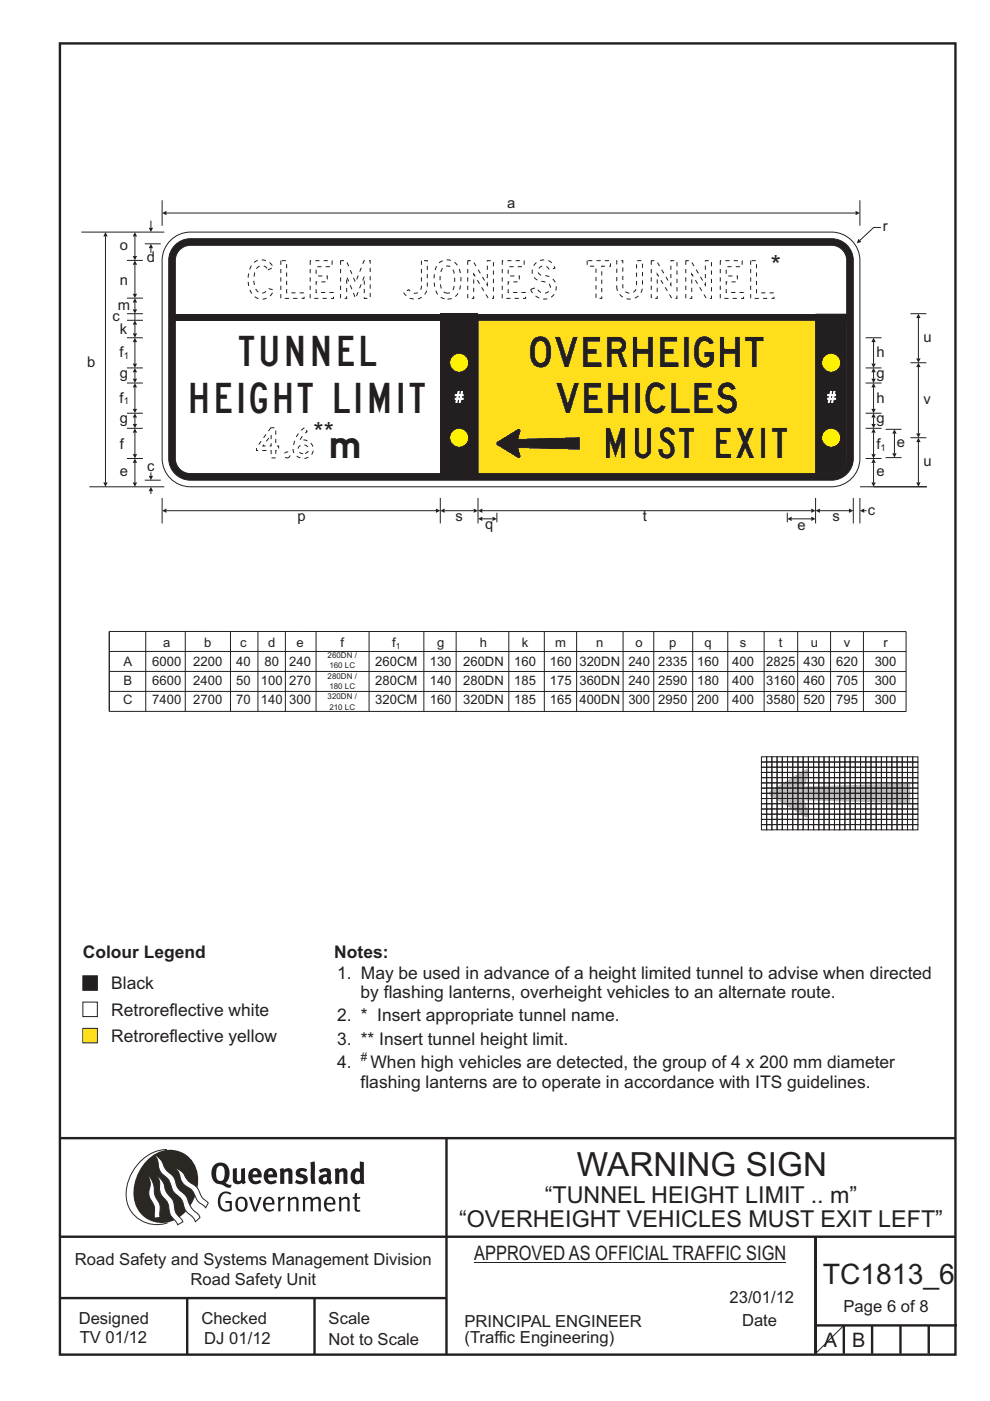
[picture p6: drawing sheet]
<svg xmlns="http://www.w3.org/2000/svg" width="210mm" height="297mm" viewBox="0 0 210 297" stroke-linecap="round" stroke-linejoin="round" font-family="sans-serif">
<defs><g id="words">
<text font-size="8" fill="#fff" x="52.6" y="63.3">CLEM JONES TUNNEL</text>
<text font-size="7.1" fill="#231f20" x="122.4" y="249.4">WARNING SIGN</text>
<g font-size="6.4" fill="#231f20">
<text x="50.7" y="77.7">TUNNEL</text>
<text x="112.5" y="77.8">OVERHEIGHT</text>
<text x="40.4" y="87.5">HEIGHT LIMIT</text>
<text x="118" y="87.5">VEHICLES</text>
<text x="128.5" y="97.2">MUST EXIT</text>
</g>
<text font-size="6.4" fill="#fff" x="54.4" y="97.1">4.6</text>
<text font-size="6" fill="#231f20" x="174.5" y="272.3">TC1813_6</text>
<g font-size="5.5" fill="#231f20">
<text x="163.5" y="58">*</text>
<text x="66.5" y="93.4">**</text>
</g>
<g font-size="4.9" fill="#231f20">
<text x="115.5" y="255.1">“TUNNEL HEIGHT LIMIT .. m”</text>
<text x="97.4" y="260.2">“OVERHEIGHT VEHICLES MUST EXIT LEFT”</text>
</g>
<g font-size="4.2" fill="#231f20">
<text x="70.2" y="97.1">m</text>
<text x="100.6" y="267.2">APPROVED AS OFFICIAL TRAFFIC SIGN</text>
<text x="174.7" y="285.6">A</text>
<text x="180.7" y="285.6">B</text>
</g>
<g font-size="3.7" fill="#231f20">
<text x="17.6" y="203">Colour Legend</text>
<text x="70.9" y="203">Notes:</text>
<text x="23.6" y="209.8">Black</text>
<text x="71.5" y="207.5">1. May be used in advance of a height limited tunnel to advise when directed</text>
<text x="23.6" y="215.4">Retroreflective white</text>
<text x="76.5" y="211.6">by flashing lanterns, overheight vehicles to an alternate route.</text>
<text x="23.6" y="220.9">Retroreflective yellow</text>
<text x="71.5" y="216.6">2. * Insert appropriate tunnel name.</text>
<text x="71.5" y="221.5">3. ** Insert tunnel height limit.</text>
<text x="71.5" y="226.5">4.</text>
<text x="78.6" y="226.5">When high vehicles are detected, the group of 4 x 200 mm diameter</text>
<text x="76.5" y="230.6">flashing lanterns are to operate in accordance with ITS guidelines.</text>
</g>
<g font-size="3.5" fill="#231f20">
<text x="15.9" y="268.2">Road Safety and Systems Management Division</text>
<text x="40.4" y="272.5">Road Safety Unit</text>
<text x="16.7" y="280.7">Designed</text>
<text x="42.7" y="280.7">Checked</text>
<text x="69.7" y="280.7">Scale</text>
<text x="98.5" y="281.4">PRINCIPAL ENGINEER</text>
<text x="154.7" y="276.2">23/01/12</text>
<text x="157.4" y="281.2">Date</text>
<text x="178.9" y="278.3">Page 6 of 8</text>
<text x="16.9" y="284.8">TV 01/12</text>
<text x="43.3" y="284.9">DJ 01/12</text>
<text x="69.7" y="285.2">Not to Scale</text>
<text x="98.5" y="284.8">(Traffic Engineering)</text>
</g>
<g font-size="3.1" fill="#231f20">
<text x="107.6" y="44.1">a</text>
<text x="25.4" y="53">o</text>
<text x="187.3" y="48.9">r</text>
<text x="31.2" y="55.6">d</text>
<text x="25" y="65.7">m</text>
<text x="25.4" y="60.3">n</text>
<text x="23.8" y="68">c</text>
<text x="25.4" y="70.9">k</text>
<text x="18.5" y="77.7">b</text>
<text x="25.4" y="75.8">f</text>
<text x="185.9" y="75.7">h</text>
<text x="195.9" y="72.5">u</text>
<text x="25.4" y="80.1">g</text>
<text x="185.9" y="80.1">g</text>
<text x="25.4" y="85.4">f</text>
<text x="25.4" y="89.7">g</text>
<text x="185.9" y="89.7">g</text>
<text x="185.9" y="85.5">h</text>
<text x="195.9" y="85.7">v</text>
<text x="25.4" y="95.2">f</text>
<text x="185.9" y="95.2">f</text>
<text x="190.2" y="94.8">e</text>
<text x="25.4" y="100.9">e</text>
<text x="31.2" y="99.9">c</text>
<text x="185.9" y="100.9">e</text>
<text x="195.9" y="98.8">u</text>
<text x="63.1" y="110.5">p</text>
<text x="96.6" y="110.5">s</text>
<text x="102.9" y="112.2">q</text>
<text x="136.4" y="110.5">t</text>
<text x="169.2" y="112.5">e</text>
<text x="176.6" y="110.5">s</text>
<text x="184" y="109.2">c</text>
</g>
<g font-size="3.1" fill="#fff">
<text x="96.5" y="85.3">#</text>
<text x="175.5" y="85.3">#</text>
</g>
<g font-size="2.8" fill="#231f20">
<text x="34.6" y="137.2">a</text>
<text x="43.3" y="137.2">b</text>
<text x="51" y="137.2">c</text>
<text x="56.9" y="137.2">d</text>
<text x="62.9" y="137.1">e</text>
<text x="72.2" y="137.2">f</text>
<text x="83.2" y="137.2">f</text>
<text x="92.7" y="137.2">g</text>
<text x="101.8" y="137.2">h</text>
<text x="110.7" y="137.2">k</text>
<text x="117.8" y="137.1">m</text>
<text x="126.4" y="137.2">n</text>
<text x="134.8" y="137.3">o</text>
<text x="141.9" y="137.3">p</text>
<text x="149.4" y="137.3">q</text>
<text x="156.9" y="137.3">s</text>
<text x="165.2" y="137.3">t</text>
<text x="172" y="137.3">u</text>
<text x="179" y="137.3">v</text>
<text x="187.4" y="137.2">r</text>
<text x="26.2" y="141.2">A</text>
<text x="32.3" y="141.2">6000</text>
<text x="41" y="141.2">2200</text>
<text x="50.1" y="141.2">40</text>
<text x="56.1" y="141.2">80</text>
<text x="61.4" y="141.2">240</text>
<text x="79.6" y="141.2">260CM</text>
<text x="91.1" y="141.2">130</text>
<text x="98.2" y="141.2">260DN</text>
<text x="109.1" y="141.2">160</text>
<text x="116.6" y="141.2">160</text>
<text x="122.9" y="141.2">320DN</text>
<text x="133.3" y="141.3">240</text>
<text x="139.6" y="141.3">2335</text>
<text x="147.9" y="141.3">160</text>
<text x="155.3" y="141.3">400</text>
<text x="162.5" y="141.3">2825</text>
<text x="170.4" y="141.3">430</text>
<text x="177.4" y="141.3">620</text>
<text x="185.5" y="141.2">300</text>
<text x="26.1" y="149.3">C</text>
<text x="26.2" y="145.3">B</text>
<text x="32.3" y="145.3">6600</text>
<text x="32.3" y="149.3">7400</text>
<text x="41" y="145.3">2400</text>
<text x="41" y="149.3">2700</text>
<text x="50.1" y="145.3">50</text>
<text x="50.1" y="149.3">70</text>
<text x="55.3" y="145.2">100</text>
<text x="55.3" y="149.3">140</text>
<text x="61.4" y="145.2">270</text>
<text x="61.4" y="149.2">300</text>
<text x="79.6" y="145.2">280CM</text>
<text x="79.6" y="149.3">320CM</text>
<text x="91.1" y="145.3">140</text>
<text x="91.1" y="149.3">160</text>
<text x="98.2" y="145.3">280DN</text>
<text x="98.2" y="149.3">320DN</text>
<text x="109.1" y="145.3">185</text>
<text x="109.1" y="149.3">185</text>
<text x="116.6" y="145.2">175</text>
<text x="116.6" y="149.2">165</text>
<text x="122.9" y="145.3">360DN</text>
<text x="122.9" y="149.3">400DN</text>
<text x="133.3" y="145.3">240</text>
<text x="133.3" y="149.3">300</text>
<text x="139.6" y="145.3">2590</text>
<text x="139.6" y="149.3">2950</text>
<text x="147.9" y="145.3">180</text>
<text x="147.9" y="149.3">200</text>
<text x="155.3" y="145.3">400</text>
<text x="155.3" y="149.3">400</text>
<text x="162.5" y="145.3">3160</text>
<text x="162.5" y="149.3">3580</text>
<text x="170.4" y="145.3">460</text>
<text x="170.4" y="149.3">520</text>
<text x="177.4" y="145.3">705</text>
<text x="177.4" y="149.3">795</text>
<text x="185.5" y="145.3">300</text>
<text x="185.5" y="149.3">300</text>
</g>
<text font-size="2.5" fill="#231f20" x="76.5" y="225">#</text>
<g font-size="2" fill="#231f20">
<text x="26.2" y="76.2">1</text>
<text x="26.2" y="85.8">1</text>
<text x="186.8" y="95.6">1</text>
</g>
<text font-size="1.8" fill="#231f20" x="83.9" y="137.5">1</text>
<g font-size="1.7" fill="#231f20">
<text x="69.5" y="139.5">260DN /</text>
<text x="69.5" y="143.9">280DN /</text>
<text x="69.9" y="141.7">160 LC</text>
<text x="69.5" y="148.2">320DN /</text>
<text x="69.9" y="146.1">180 LC</text>
<text x="69.9" y="150.4">210 LC</text>
</g>
</g></defs>
<g fill="none" stroke="#231f20" stroke-width=".51">
<path d="M12.7 9.2h190v278h-190zM12.7 241.3h189.9M94.7 241.4v45.8M12.7 262.2h190.1M12.7 275.2h82M39.7 275.2v12M66.7 275.2v12M173 262.2v24.8M173 281h30M179 281v6M185 281v6M191 281v6"/>
<path d="M197 281v6"/>
</g>
<path d="M35.4 243.7a9.3 9.3 0 0 0-8.6 8.6 6.5 6.5 0 0 0 8.8 7" fill="none" stroke="#2b2824" stroke-width=".21"/>
<path d="M31.4 245.8a6.1 6.1 0 0 1 6.8-1.6 6.1 6.1 0 0 1 3.8 5.7 9.5 9.5 0 0 1-5.9 9.2 6 6 0 0 1-7.8-6.3 10.3 10.3 0 0 1 3.1-7z" fill-rule="evenodd" fill="#2b2824"/>
<g fill="#fff" stroke="#2b2824" stroke-width=".21">
<path d="M31.6 249.4a1.47 1.47 0 0 1 .7 1.1l.4 1.5a4.1 4.1 0 0 0 1.1 3l.2 1.1v2l-1.2 .2-.1-1a3.9 3.9 0 0 0-.9-3.3 5 5 0 0 1 .1-2.9z" fill-rule="evenodd"/>
<path d="M37.2 247.7l.6 .2a4.2 4.2 0 0 1 1.9 2.3l1.1 .8a3.2 3.2 0 0 1 1.7 2.3l.6 .8 1.1 1-.6 1-.4-.5a3.8 3.8 0 0 1-2-2.6 4.6 4.6 0 0 0-2-1.7 5.1 5.1 0 0 1-1.3-2.8z" fill-rule="evenodd"/>
<path d="M32.8 244.9a3.4 3.4 0 0 1 2 2.5l.8 1a4.3 4.3 0 0 1 2 3.2l.6 .9a5 5 0 0 1 2.1 3.1l.7 .9a2.97 2.97 0 0 1 1.4 1.6l-1 .9a3.2 3.2 0 0 0-1.5-1.8l-.7-.9a4.6 4.6 0 0 0-2.2-3.3 4 4 0 0 1-1-2.4 4 4 0 0 0-1.6-1.7 3.6 3.6 0 0 1-.9-2.7z" fill-rule="evenodd"/>
<path d="M33.4 249.4l.8 .7 .6 1a4.4 4.4 0 0 0 1.7 3.1l.4 .9a3.9 3.9 0 0 0 1.6 3.4l.3 .6-1.1 .6a3.5 3.5 0 0 0-1.4-1.8l-.2-.5a5.9 5.9 0 0 0-1-3.1 3.6 3.6 0 0 1-1.2-3.5z" fill-rule="evenodd"/>
</g>
<g fill="#231f20">
<path d="M46.8 253.1a1.74 1.74 0 0 1 2.3-.1l-.2 .3a1.25 1.25 0 0 0-1.5-.2 1.25 1.25 0 0 0-.7 1.2 1.74 1.74 0 0 0 1.3 2.2l.7-.2v-1.2h-.8l-.1-.5h1.4v2a1.92 1.92 0 0 1-2.2 0 1.92 1.92 0 0 1-.8-2.1l.3-1z" fill-rule="evenodd"/>
<path d="M50.6 254.4a.88 .88 0 0 1 1.1-.1 .88 .88 0 0 1 .3 1.1 .88 .88 0 0 1-.8 1.1l-.5-.2a2.24 2.24 0 0 1-.1-1.9zM50.3 254.1a1.93 1.93 0 0 0 .4 2.7 1.47 1.47 0 0 0 1.5-.4 1.47 1.47 0 0 0 .3-1.6 1.27 1.27 0 0 0-.9-1 1.27 1.27 0 0 0-1.3 .3z" fill-rule="evenodd"/>
<path d="M52.8 253.8l.5-.1 .9 2.6 .8-2.5h.5l-1.1 3.1h-.5z" fill-rule="evenodd"/>
<path d="M56.7 254.2a.72 .72 0 0 1 .8 .1 .72 .72 0 0 1 .2 .7h-1.4zM56.4 253.9a1.74 1.74 0 0 0 .5 3l1.1-.3 .1-.1-.1-.3a.96 .96 0 0 1-1.2 .2 .96 .96 0 0 1-.5-1h1.9a1.25 1.25 0 0 0-.4-1.4 1.25 1.25 0 0 0-1.4-.1z" fill-rule="evenodd"/>
<path d="M58.9 253.9l.5-.2 .1 .5 .4-.4 .6-.1-.2 .6a.67 .67 0 0 0-.8 .6v1.9h-.5z" fill-rule="evenodd"/>
<path d="M61 253.9l.4-.2 .2 .4a.93 .93 0 0 1 1-.4 .93 .93 0 0 1 .7 .8v2.3h-.5v-2.4a.83 .83 0 0 0-1.2 .2v2.2h-.5z" fill-rule="evenodd"/>
<path d="M64.2 253.8l.4-.1 .2 .4a.87 .87 0 0 1 .8-.4 .87 .87 0 0 1 .7 .5h.1a.89 .89 0 0 1 .9-.5 .89 .89 0 0 1 .7 .8v2.3h-.4l-.1-2.5a.87 .87 0 0 0-1.1 .3v2.2h-.5l-.1-2.5a.8 .8 0 0 0-1.1 .3v2.2h-.4z" fill-rule="evenodd"/>
<path d="M69.6 254.2a.72 .72 0 0 1 .8 .1 .72 .72 0 0 1 .2 .7h-1.3zM69.3 253.9a1.74 1.74 0 0 0 .6 3l1.1-.3 .1-.1-.2-.3a.96 .96 0 0 1-1.1 .2 .96 .96 0 0 1-.5-1h1.8a1.25 1.25 0 0 0-.4-1.4 1.25 1.25 0 0 0-1.4-.1z" fill-rule="evenodd"/>
<path d="M71.8 253.9l.5-.2 .2 .4a.93 .93 0 0 1 .9-.4 .93 .93 0 0 1 .8 .8v2.3h-.5l-.1-2.4a.83 .83 0 0 0-1.2 .2v2.2h-.5z" fill-rule="evenodd"/>
<path d="M75.3 253l.5-.1-.1 .9h.8l-.2 .4h-.6v2.2l.2 .1h.5v.3a.76 .76 0 0 1-1.2-.6v-2h-.4v-.4h.4z" fill-rule="evenodd"/>
<path d="M46.2 247.4l.4-.2a.95 .95 0 0 1 1.1 1.3v.3a1.13 1.13 0 0 1-1 1.6 1.39 1.39 0 0 1-.9-1.8l.2-.9zM45.6 246.8a2.61 2.61 0 0 0 .5 4.2l1.1 .2a1.66 1.66 0 0 0 1.7 .6l.3-.6h-.7l-.7-.4a2.7 2.7 0 0 0-.1-4.1 1.97 1.97 0 0 0-2.1 .1z" fill-rule="evenodd"/>
<path d="M49.4 247.8l.8-.2 .1 2.6 .3 .2 .5-.3v-2.3l.9-.2v2.6l.2 .5-.6 .4-.3-.3a1.12 1.12 0 0 1-1.3 .2 1.12 1.12 0 0 1-.6-1.1z" fill-rule="evenodd"/>
<path d="M53.8 248.4l.6-.1 .2 .7h-1zM53 248.2a1.74 1.74 0 0 0 .1 2.4 1.74 1.74 0 0 0 2.3 0l-.3-.5a.85 .85 0 0 1-.9 .3 .85 .85 0 0 1-.6-.8h1.9a1.47 1.47 0 0 0-.7-1.8 1.47 1.47 0 0 0-1.8 .4z" fill-rule="evenodd"/>
<path d="M57.1 248.4l.5-.1 .3 .7h-1zM56.2 248.2a1.74 1.74 0 0 0 .1 2.4 1.74 1.74 0 0 0 2.4 0l-.3-.5a.85 .85 0 0 1-1 .3 .85 .85 0 0 1-.5-.8h1.9a1.47 1.47 0 0 0-.7-1.8 1.47 1.47 0 0 0-1.9 .4z" fill-rule="evenodd"/>
<path d="M59.3 247.9l.8-.3 .2 .4a.99 .99 0 0 1 1.1-.3 .99 .99 0 0 1 .6 .9v2.4h-.8l-.1-2.5a.56 .56 0 0 0-.8 .2v2.3h-.9z" fill-rule="evenodd"/>
<path d="M62.9 248.1a1.97 1.97 0 0 1 2.3-.2l-.4 .6a.7 .7 0 0 0-1.1 .2l.4 .2a1.06 1.06 0 0 1 1.2 1 1.06 1.06 0 0 1-.9 1.1 2.32 2.32 0 0 1-1.8-.3l.3-.6 .1 .1a.86 .86 0 0 0 1.4-.1 .85 .85 0 0 0-.9-.5 .94 .94 0 0 1-.6-1.5z" fill-rule="evenodd"/>
<path d="M68.6 249.8l.7-.2v.7l-.6 .2-.2-.5zM67.6 248.1l.5 .6a1.1 1.1 0 0 1 1.2-.2v.5a1.27 1.27 0 0 0-1.3 .2 1.27 1.27 0 0 0-.3 1.4 1.24 1.24 0 0 0 1.9 .2l.4 .4 .4-.6a1.3 1.3 0 0 1-.2-1.4 1.22 1.22 0 0 0-.4-1.4 2.31 2.31 0 0 0-2.2 .3z" fill-rule="evenodd"/>
<path d="M71 247.9l.7-.3 .2 .4a.99 .99 0 0 1 1.1-.3 .99 .99 0 0 1 .7 .9v2.4h-.9v-2.5a.56 .56 0 0 0-.8 .2v2.3h-.9z" fill-rule="evenodd"/>
<path d="M75.6 248.4h.3l.4 .2v1.6l-.6 .2a1.49 1.49 0 0 1-.1-2zM76.3 246.2v1.7a1.43 1.43 0 0 0-1.5 .2 1.43 1.43 0 0 0-.4 1.4 1.33 1.33 0 0 0 .6 1.4 1.33 1.33 0 0 0 1.5-.1v.2h.8l-.1-4.6z" fill-rule="evenodd"/>
<path d="M65.9 246.4l.8-.2 .2 4.8h-.8l-.2-1.1z" fill-rule="evenodd"/>
</g>
<path d="M100.6 267.7h66.2" fill="none" stroke="#231f20" stroke-width=".21"/>
<path d="M17.6 212.5h3v3h-3z" fill-rule="evenodd" fill="#fff" stroke="#231f20" stroke-width=".21"/>
<path d="M17.6 206.9h3v3.1h-3z" fill-rule="evenodd" fill="#231f20" stroke="#231f20" stroke-width=".21"/>
<path d="M17.6 218h3v3.1h-3z" fill-rule="evenodd" fill="#ffdf1b" stroke="#231f20" stroke-width=".21"/>
<g fill="none" stroke="#231f20" stroke-width=".21">
<path d="M23.2 138.1h169M30.9 133.9v17M39.3 133.9v17M48.9 133.9v17M54.7 133.9v17M60.5 133.9v17M67 133.9v17M78.3 133.9v17M89.9 133.9v17M96.8 133.9v17M107.9 133.9v17M115.5 133.9v17"/>
<path d="M122.3 133.9v17M132.2 133.9v17M138.7 133.9v17M146.9 133.9v17M154.4 133.9v17M162.1 133.9v17M169.2 133.9v17M176.2 133.9v17M183.1 133.9v17M23.2 150.8l169 .1v-17h-169v16.9M23.2 146.6h169M23.2 142.4h169"/>
<path d="M179 281l-6 6"/>
</g>
<path d="M163.2 167.8l7.5-4.6a.49 .49 0 0 1 .7 0 .49 .49 0 0 1 .1 .5l-.8 3 22.4-.6v4.2l-22.4-.6 .8 3.1a.49 .49 0 0 1-.2 .5 .49 .49 0 0 1-.6-.1l-7.3-4.5-.3-.5z" fill-rule="evenodd" fill="#bbbdc0"/>
<g fill="none" stroke="#231f20" stroke-width=".21">
<path d="M161.5 160.5h1.1v1.1h-1.1zM161.5 161.6h1.1v1.1h-1.1zM161.5 162.7h1.1v1.1h-1.1zM161.5 163.8h1.1v1.1h-1.1zM161.5 164.9h1.1v1.1h-1.1zM161.5 166h1.1v1.1h-1.1zM161.5 167.1h1.1v1.1h-1.1zM161.5 168.2h1.1v1.1h-1.1zM161.5 169.3h1.1v1.1h-1.1zM161.5 170.4h1.1v1.1h-1.1zM161.5 171.5h1.1v1.1h-1.1zM161.5 172.6h1.1v1.1h-1.1z"/>
<path d="M161.5 173.7h1.1v1.1h-1.1zM161.5 174.8h1.1v1.1h-1.1zM162.6 169.3h1.1v1.1h-1.1zM162.6 170.4h1.1v1.1h-1.1zM162.6 171.5h1.1v1.1h-1.1zM162.6 172.6h1.1v1.1h-1.1zM162.6 173.7h1.1v1.1h-1.1zM162.6 174.8h1.1v1.1h-1.1zM162.6 160.4h1.1v1.1h-1.1zM162.6 161.5h1.1v1.2h-1.1zM162.6 162.7h1.1v1.1h-1.1zM162.6 163.8h1.1v1.1h-1.1z"/>
<path d="M162.6 164.9h1.1v1.1h-1.1zM162.6 166h1.1v1.1h-1.1zM162.6 167.1h1.1v1.1h-1.1zM162.6 168.2h1.1v1.1h-1.1zM163.7 160.4h1.1v1.2h-1.1zM163.7 161.6h1.1v1.1h-1.1zM163.7 162.7h1.1v1.1h-1.1zM163.7 163.8h1.1v1.1h-1.1zM163.7 164.9h1.1v1.1h-1.1zM163.7 166h1.1v1.1h-1.1zM163.7 167.1h1.1v1.1h-1.1zM163.7 168.2h1.1v1.1h-1.1z"/>
<path d="M163.7 169.3h1.1v1.1h-1.1zM163.7 170.4h1.1v1.1h-1.1zM163.7 171.5h1.1v1.1h-1.1zM163.7 172.6h1.1v1.1h-1.1zM163.7 173.7h1.1v1.1h-1.1zM163.7 174.8h1.1v1.1h-1.1zM164.8 160.4h1.1v1.2h-1.1zM164.8 161.6h1.1v1.1h-1.1zM164.8 162.7h1.1v1.1h-1.1zM164.8 163.8h1.1v1.1h-1.1zM164.8 164.9h1.1v1.1h-1.1zM164.8 166h1.1v1.1h-1.1z"/>
<path d="M164.8 167.1h1.1v1.1h-1.1zM164.8 168.2h1.1v1.1h-1.1zM164.8 169.3h1.1v1.1h-1.1zM164.8 170.4h1.1v1.1h-1.1zM164.8 171.5h1.1v1.1h-1.1zM164.8 172.6h1.1v1.1h-1.1zM164.8 173.7h1.1v1.1h-1.1zM164.8 174.8h1.1v1.1h-1.1zM165.9 160.4h1.1v1.2h-1.1zM165.9 161.6h1.1v1.1h-1.1zM165.9 162.7h1.1v1.1h-1.1zM165.9 163.8h1.1v1.1h-1.1z"/>
<path d="M165.9 164.9h1.1v1.1h-1.1zM165.9 166h1.1v1.1h-1.1zM165.9 167.1h1.1v1.1h-1.1zM165.9 168.2h1.1v1.1h-1.1zM165.9 169.3h1.1v1.1h-1.1zM165.9 170.4h1.1v1.1h-1.1zM165.9 171.5h1.1v1.1h-1.1zM165.9 172.6h1.1v1.1h-1.1zM165.9 173.7h1.1v1.1h-1.1zM165.9 174.8h1.1v1.1h-1.1zM167 160.4h1.1v1.2h-1.1zM167 161.6h1.1v1.1h-1.1z"/>
<path d="M167 162.7h1.1v1.1h-1.1zM167 163.8h1.1v1.1h-1.1zM167 164.9h1.1v1.1h-1.1zM167 166h1.1v1.1h-1.1zM167 167.1h1.1v1.1h-1.1zM167 168.2h1.1v1.1h-1.1zM167 169.3h1.1v1.1h-1.1zM167 170.4h1.1v1.1h-1.1zM167 171.5h1.1v1.1h-1.1zM167 172.6h1.1v1.1h-1.1zM167 173.7h1.1v1.1h-1.1zM167 174.8h1.1v1.1h-1.1z"/>
<path d="M168.1 160.4h1.1v1.2h-1.1zM168.1 161.6h1.1v1.1h-1.1zM168.1 162.7h1.1v1.1h-1.1zM168.1 163.8h1.1v1.1h-1.1zM168.1 164.9h1.1v1.1h-1.1zM168.1 166h1.1v1.1h-1.1zM168.1 167.1h1.1v1.1h-1.1zM168.1 168.2h1.1v1.1h-1.1zM168.1 169.3h1.1v1.1h-1.1zM168.1 170.4h1.1v1.1h-1.1zM168.1 171.5h1.1v1.1h-1.1zM168.1 172.6h1.1v1.1h-1.1z"/>
<path d="M168.1 173.7h1.1v1.1h-1.1zM168.1 174.8h1.1v1.1h-1.1zM169.2 160.5h1.2v1.1h-1.2zM169.2 161.6h1.2v1.1h-1.2zM169.2 162.7h1.2v1.1h-1.2zM169.2 163.8h1.2v1.1h-1.2zM169.2 164.9h1.2v1.1h-1.2zM169.2 166h1.2v1.1h-1.2zM169.2 167.1h1.2v1.1h-1.2zM169.2 168.2h1.2v1.1h-1.2zM169.2 169.3h1.2v1.1h-1.2zM169.2 170.4h1.2v1.1h-1.2z"/>
<path d="M169.2 171.5h1.2v1.1h-1.2zM169.2 172.6h1.2v1.1h-1.2zM169.2 173.7h1.2v1.1h-1.2zM169.2 174.8h1.2v1.1h-1.2zM170.4 160.5h1.1v1.1h-1.1zM170.4 161.6h1.1v1.1h-1.1zM170.4 162.7h1.1v1.1h-1.1zM170.4 163.8h1.1v1.1h-1.1zM170.4 164.9h1.1v1.1h-1.1zM170.4 166h1.1v1.1h-1.1zM170.4 167.1h1.1v1.1h-1.1zM170.4 168.2h1.1v1.1h-1.1z"/>
<path d="M170.4 169.3h1.1v1.1h-1.1zM170.4 170.4h1.1v1.1h-1.1zM170.4 171.5h1.1v1.1h-1.1zM170.4 172.6h1.1v1.1h-1.1zM170.4 173.7h1.1v1.1h-1.1zM170.4 174.8h1.1v1.1h-1.1zM171.5 160.5h1.1v1.1h-1.1zM171.5 161.6h1.1v1.1h-1.1zM171.5 162.7h1.1v1.1h-1.1zM171.5 163.8h1.1v1.1h-1.1zM171.5 164.9h1.1v1.1h-1.1zM171.5 166h1.1v1.1h-1.1z"/>
<path d="M171.5 167.1h1.1v1.1h-1.1zM171.5 168.2h1.1v1.1h-1.1zM171.5 169.3h1.1v1.1h-1.1zM171.5 170.4h1.1v1.1h-1.1zM171.5 171.5h1.1v1.1h-1.1zM171.5 172.6h1.1v1.1h-1.1zM171.5 173.7h1.1v1.1h-1.1zM171.5 174.8h1.1v1.1h-1.1zM172.6 160.5h1.1v1.1h-1.1zM172.6 161.6h1.1v1.1h-1.1zM172.6 162.7h1.1v1.1h-1.1zM172.6 163.8h1.1v1.1h-1.1z"/>
<path d="M172.6 164.9h1.1v1.1h-1.1zM172.6 166h1.1v1.1h-1.1zM172.6 167.1h1.1v1.1h-1.1zM172.6 168.2h1.1v1.1h-1.1zM172.6 169.3h1.1v1.1h-1.1zM172.6 170.4h1.1v1.1h-1.1zM172.6 171.5h1.1v1.1h-1.1zM172.6 172.6h1.1v1.1h-1.1zM172.6 173.7h1.1v1.1h-1.1zM172.6 174.8h1.1v1.1h-1.1zM173.7 160.5h1.1v1.1h-1.1zM173.7 161.6h1.1v1.1h-1.1z"/>
<path d="M173.7 162.7h1.1v1.1h-1.1zM173.7 163.8h1.1v1.1h-1.1zM173.7 164.9h1.1v1.1h-1.1zM173.7 166h1.1v1.1h-1.1zM173.7 167.1h1.1v1.1h-1.1zM173.7 168.2h1.1v1.1h-1.1zM173.7 169.3h1.1v1.1h-1.1zM173.7 170.4h1.1v1.1h-1.1zM173.7 171.5h1.1v1.1h-1.1zM173.7 172.6h1.1v1.1h-1.1zM173.7 173.7h1.1v1.1h-1.1zM173.7 174.8h1.1v1.1h-1.1z"/>
<path d="M174.8 160.5h1.1v1.1h-1.1zM174.8 161.6h1.1v1.1h-1.1zM174.8 162.7h1.1v1.1h-1.1zM174.8 163.8h1.1v1.1h-1.1zM174.8 164.9h1.1v1.1h-1.1zM174.8 166h1.1v1.1h-1.1zM174.8 167.1h1.1v1.1h-1.1zM174.8 168.2h1.1v1.1h-1.1zM174.8 169.3h1.1v1.1h-1.1zM174.8 170.4h1.1v1.1h-1.1zM174.8 171.5h1.1v1.1h-1.1zM174.8 172.6h1.1v1.1h-1.1z"/>
<path d="M174.8 173.7h1.1v1.1h-1.1zM174.8 174.8h1.1v1.1h-1.1zM175.9 160.5h1.1v1.1h-1.1zM175.9 161.6h1.1v1.1h-1.1zM175.9 162.7h1.1v1.1h-1.1zM175.9 163.8h1.1v1.1h-1.1zM175.9 164.9h1.1v1.1h-1.1zM175.9 166h1.1v1.1h-1.1zM175.9 167.1h1.1v1.1h-1.1zM175.9 168.2h1.1v1.1h-1.1zM175.9 169.3h1.1v1.1h-1.1zM175.9 170.4h1.1v1.1h-1.1z"/>
<path d="M175.9 171.5h1.1v1.1h-1.1zM175.9 172.6h1.1v1.1h-1.1zM175.9 173.7h1.1v1.1h-1.1zM175.9 174.8h1.1v1.1h-1.1zM177 160.5h1.1v1.1h-1.1zM177 161.6h1.1v1.1h-1.1zM177 162.7h1.1v1.1h-1.1zM177 163.8h1.1v1.1h-1.1zM177 164.9h1.1v1.1h-1.1zM177 166h1.1v1.1h-1.1zM177 167.1h1.1v1.1h-1.1zM177 168.2h1.1v1.1h-1.1z"/>
<path d="M177 169.3h1.1v1.1h-1.1zM177 170.4h1.1v1.1h-1.1zM177 171.5h1.1v1.1h-1.1zM177 172.6h1.1v1.1h-1.1zM177 173.7h1.1v1.1h-1.1zM177 174.8h1.1v1.1h-1.1zM178.1 164.9h1.1v1.1h-1.1zM178.1 166h1.1v1.1h-1.1zM178.1 167.1h1.1v1.1h-1.1zM178.1 168.2h1.1v1.1h-1.1zM178.1 169.3h1.1v1.1h-1.1zM178.1 170.4h1.1v1.1h-1.1z"/>
<path d="M178.1 171.5h1.1v1.1h-1.1zM178.1 172.6h1.1v1.1h-1.1zM178.1 173.7h1.1v1.1h-1.1zM178.1 174.8h1.1v1.1h-1.1zM178.1 160.4h1.1v1.1h-1.1zM178.1 161.5h1.1v1.2h-1.1zM178.1 162.7h1.1v1.1h-1.1zM178.1 163.8h1.1v1.1h-1.1zM179.2 160.4h1.1v1.2h-1.1zM179.2 161.6h1.1v1.1h-1.1zM179.2 162.7h1.1v1.1h-1.1zM179.2 163.8h1.1v1.1h-1.1z"/>
<path d="M179.2 164.9h1.1v1.1h-1.1zM179.2 166h1.1v1.1h-1.1zM179.2 167.1h1.1v1.1h-1.1zM179.2 168.2h1.1v1.1h-1.1zM179.2 169.3h1.1v1.1h-1.1zM179.2 170.4h1.1v1.1h-1.1zM179.2 171.5h1.1v1.1h-1.1zM179.2 172.6h1.1v1.1h-1.1zM179.2 173.7h1.1v1.1h-1.1zM179.2 174.8h1.1v1.1h-1.1zM180.3 160.4h1.1v1.2h-1.1zM180.3 161.6h1.1v1.1h-1.1z"/>
<path d="M180.3 162.7h1.1v1.1h-1.1zM180.3 163.8h1.1v1.1h-1.1zM180.3 164.9h1.1v1.1h-1.1zM180.3 166h1.1v1.1h-1.1zM180.3 167.1h1.1v1.1h-1.1zM180.3 168.2h1.1v1.1h-1.1zM180.3 169.3h1.1v1.1h-1.1zM180.3 170.4h1.1v1.1h-1.1zM180.3 171.5h1.1v1.1h-1.1zM180.3 172.6h1.1v1.1h-1.1zM180.3 173.7h1.1v1.1h-1.1zM180.3 174.8h1.1v1.1h-1.1z"/>
<path d="M181.4 160.4h1.1v1.2h-1.1zM181.4 161.6h1.1v1.1h-1.1zM181.4 162.7h1.1v1.1h-1.1zM181.4 163.8h1.1v1.1h-1.1zM181.4 164.9h1.1v1.1h-1.1zM181.4 166h1.1v1.1h-1.1zM181.4 167.1h1.1v1.1h-1.1zM181.4 168.2h1.1v1.1h-1.1zM181.4 169.3h1.1v1.1h-1.1zM181.4 170.4h1.1v1.1h-1.1zM181.4 171.5h1.1v1.1h-1.1zM181.4 172.6h1.1v1.1h-1.1z"/>
<path d="M181.4 173.7h1.1v1.1h-1.1zM181.4 174.8h1.1v1.1h-1.1zM182.5 160.4h1.1v1.2h-1.1zM182.5 161.6h1.1v1.1h-1.1zM182.5 162.7h1.1v1.1h-1.1zM182.5 163.8h1.1v1.1h-1.1zM182.5 164.9h1.1v1.1h-1.1zM182.5 166h1.1v1.1h-1.1zM182.5 167.1h1.1v1.1h-1.1zM182.5 168.2h1.1v1.1h-1.1zM182.5 169.3h1.1v1.1h-1.1zM182.5 170.4h1.1v1.1h-1.1z"/>
<path d="M182.5 171.5h1.1v1.1h-1.1zM182.5 172.6h1.1v1.1h-1.1zM182.5 173.7h1.1v1.1h-1.1zM182.5 174.8h1.1v1.1h-1.1zM183.6 160.4h1.1v1.2h-1.1zM183.6 161.6h1.1v1.1h-1.1zM183.6 162.7h1.1v1.1h-1.1zM183.6 163.8h1.1v1.1h-1.1zM183.6 164.9h1.1v1.1h-1.1zM183.6 166h1.1v1.1h-1.1zM183.6 167.1h1.1v1.1h-1.1zM183.6 168.2h1.1v1.1h-1.1z"/>
<path d="M183.6 169.3h1.1v1.1h-1.1zM183.6 170.4h1.1v1.1h-1.1zM183.6 171.5h1.1v1.1h-1.1zM183.6 172.6h1.1v1.1h-1.1zM183.6 173.7h1.1v1.1h-1.1zM183.6 174.8h1.1v1.1h-1.1zM184.7 160.4h1.1v1.2h-1.1zM184.7 161.6h1.1v1.1h-1.1zM184.7 162.7h1.1v1.1h-1.1zM184.7 163.8h1.1v1.1h-1.1zM184.7 164.9h1.1v1.1h-1.1zM184.7 166h1.1v1.1h-1.1z"/>
<path d="M184.7 167.1h1.1v1.1h-1.1zM184.7 168.2h1.1v1.1h-1.1zM184.7 169.3h1.1v1.1h-1.1zM184.7 170.4h1.1v1.1h-1.1zM184.7 171.5h1.1v1.1h-1.1zM184.7 172.6h1.1v1.1h-1.1zM184.7 173.7h1.1v1.1h-1.1zM184.7 174.8h1.1v1.1h-1.1zM185.8 160.5h1.1v1.1h-1.1zM185.8 161.6h1.1v1.1h-1.1zM185.8 162.7h1.1v1.1h-1.1zM185.8 163.8h1.1v1.1h-1.1z"/>
<path d="M185.8 164.9h1.1v1.1h-1.1zM185.8 166h1.1v1.1h-1.1zM185.8 167.1h1.1v1.1h-1.1zM185.8 168.2h1.1v1.1h-1.1zM185.8 169.3h1.1v1.1h-1.1zM185.8 170.4h1.1v1.1h-1.1zM185.8 171.5h1.1v1.1h-1.1zM185.8 172.6h1.1v1.1h-1.1zM185.8 173.7h1.1v1.1h-1.1zM185.8 174.8h1.1v1.1h-1.1zM186.9 160.5h1.2v1.1h-1.2zM186.9 161.6h1.2v1.1h-1.2z"/>
<path d="M186.9 162.7h1.2v1.1h-1.2zM186.9 163.8h1.2v1.1h-1.2zM186.9 164.9h1.2v1.1h-1.2zM186.9 166h1.2v1.1h-1.2zM186.9 167.1h1.2v1.1h-1.2zM186.9 168.2h1.2v1.1h-1.2zM186.9 169.3h1.2v1.1h-1.2zM186.9 170.4h1.2v1.1h-1.2zM186.9 171.5h1.2v1.1h-1.2zM186.9 172.6h1.2v1.1h-1.2zM186.9 173.7h1.2v1.1h-1.2zM186.9 174.8h1.2v1.1h-1.2z"/>
<path d="M188.1 160.5h1.1v1.1h-1.1zM188.1 161.6h1.1v1.1h-1.1zM188.1 162.7h1.1v1.1h-1.1zM188.1 163.8h1.1v1.1h-1.1zM188.1 164.9h1.1v1.1h-1.1zM188.1 166h1.1v1.1h-1.1zM188.1 167.1h1.1v1.1h-1.1zM188.1 168.2h1.1v1.1h-1.1zM188.1 169.3h1.1v1.1h-1.1zM188.1 170.4h1.1v1.1h-1.1zM188.1 171.5h1.1v1.1h-1.1zM188.1 172.6h1.1v1.1h-1.1z"/>
<path d="M188.1 173.7h1.1v1.1h-1.1zM188.1 174.8h1.1v1.1h-1.1zM189.2 160.5h1.1v1.1h-1.1zM189.2 161.6h1.1v1.1h-1.1zM189.2 162.7h1.1v1.1h-1.1zM189.2 163.8h1.1v1.1h-1.1zM189.2 164.9h1.1v1.1h-1.1zM189.2 166h1.1v1.1h-1.1zM189.2 167.1h1.1v1.1h-1.1zM189.2 168.2h1.1v1.1h-1.1zM189.2 169.3h1.1v1.1h-1.1zM189.2 170.4h1.1v1.1h-1.1z"/>
<path d="M189.2 171.5h1.1v1.1h-1.1zM189.2 172.6h1.1v1.1h-1.1zM189.2 173.7h1.1v1.1h-1.1zM189.2 174.8h1.1v1.1h-1.1zM190.3 160.5h1.1v1.1h-1.1zM190.3 161.6h1.1v1.1h-1.1zM190.3 162.7h1.1v1.1h-1.1zM190.3 163.8h1.1v1.1h-1.1zM190.3 164.9h1.1v1.1h-1.1zM190.3 166h1.1v1.1h-1.1zM190.3 167.1h1.1v1.1h-1.1zM190.3 168.2h1.1v1.1h-1.1z"/>
<path d="M190.3 169.3h1.1v1.1h-1.1zM190.3 170.4h1.1v1.1h-1.1zM190.3 171.5h1.1v1.1h-1.1zM190.3 172.6h1.1v1.1h-1.1zM190.3 173.7h1.1v1.1h-1.1zM190.3 174.8h1.1v1.1h-1.1zM191.4 160.5h1.1v1.1h-1.1zM191.4 161.6h1.1v1.1h-1.1zM191.4 162.7h1.1v1.1h-1.1zM191.4 163.8h1.1v1.1h-1.1zM191.4 164.9h1.1v1.1h-1.1zM191.4 166h1.1v1.1h-1.1z"/>
<path d="M191.4 167.1h1.1v1.1h-1.1zM191.4 168.2h1.1v1.1h-1.1zM191.4 169.3h1.1v1.1h-1.1zM191.4 170.4h1.1v1.1h-1.1zM191.4 171.5h1.1v1.1h-1.1zM191.4 172.6h1.1v1.1h-1.1zM191.4 173.7h1.1v1.1h-1.1zM191.4 174.8h1.1v1.1h-1.1zM192.5 160.5h1.1v1.1h-1.1zM192.5 161.6h1.1v1.1h-1.1zM192.5 162.7h1.1v1.1h-1.1zM192.5 163.8h1.1v1.1h-1.1z"/>
<path d="M192.5 164.9h1.1v1.1h-1.1zM192.5 166h1.1v1.1h-1.1zM192.5 167.1h1.1v1.1h-1.1zM192.5 168.2h1.1v1.1h-1.1zM192.5 169.3h1.1v1.1h-1.1zM192.5 170.4h1.1v1.1h-1.1zM192.5 171.5h1.1v1.1h-1.1zM192.5 172.6h1.1v1.1h-1.1zM192.5 173.7h1.1v1.1h-1.1zM192.5 174.8h1.1v1.1h-1.1zM193.6 160.5h1.1v1.1h-1.1zM193.6 161.6h1.1v1.1h-1.1z"/>
<path d="M193.6 162.7h1.1v1.1h-1.1zM193.6 163.8h1.1v1.1h-1.1zM193.6 164.9h1.1v1.1h-1.1zM193.6 166h1.1v1.1h-1.1zM193.6 167.1h1.1v1.1h-1.1zM193.6 168.2h1.1v1.1h-1.1zM193.6 169.3h1.1v1.1h-1.1zM193.6 170.4h1.1v1.1h-1.1zM193.6 171.5h1.1v1.1h-1.1zM193.6 172.6h1.1v1.1h-1.1zM193.6 173.7h1.1v1.1h-1.1zM193.6 174.8h1.1v1.1h-1.1z"/>
</g>
<path d="M36.1 51a6 6 0 0 1 4.3-1.8h136a6 6 0 0 1 6 6v42a6 6 0 0 1-6 6h-136a6 6 0 0 1-6-6v-42a6 6 0 0 1 1.7-4.2z" fill-rule="evenodd" fill="#fff" stroke="#231f20" stroke-width=".21"/>
<path d="M37.4 51.7a4.6 4.6 0 0 1 3-1.1h136a4.6 4.6 0 0 1 4.6 4.6v42a4.6 4.6 0 0 1-4.6 4.6h-136a4.6 4.6 0 0 1-4.6-4.6v-42a4.6 4.6 0 0 1 1.6-3.5z" fill-rule="evenodd" fill="#231f20" stroke="#231f20" stroke-width=".21"/>
<path d="M38.1 53a3.2 3.2 0 0 1 2.3-1h136a3.2 3.2 0 0 1 3.2 3.2v42a3.2 3.2 0 0 1-3.2 3.2h-136a3.2 3.2 0 0 1-3.2-3.2v-42a3.2 3.2 0 0 1 .9-2.2z" fill-rule="evenodd" fill="#fff" stroke="#231f20" stroke-width=".21"/>
<path d="M37.2 66.5h142.4v1.4h-142.4z" fill="#231f20"/>
<path d="M17.3 49.2h17.5M34.4 42.5v5.4M35.3 45.2h146.2M18.9 103.2h15.9" fill="none" stroke="#231f20" stroke-width=".21"/>
<g fill="#231f20">
<path d="M181.5 44.7l.9 .5-.9 .4z"/>
<path d="M34.4 45.2l.9-.5v.9z"/>
</g>
<path d="M93.4 66.5h8v35.3h-8z" fill="#231f20"/>
<g fill="#fff200" stroke="#231f20" stroke-width=".21">
<circle cx="97.4" cy="76.9" r="2"/>
<circle cx="97.4" cy="92.8" r="2"/>
</g>
<path d="M173 66.5h6.6v30.7a3.2 3.2 0 0 1-3.2 3.2h-3.4z" fill-rule="evenodd" fill="#231f20"/>
<path d="M101.4 67.9h71.6v32.5h-71.6z" fill-rule="evenodd" fill="#ffdf1b" stroke="#231f20" stroke-width=".21"/>
<g fill="#fff200" stroke="#231f20" stroke-width=".21">
<circle cx="176.3" cy="76.9" r="2"/>
<circle cx="176.3" cy="92.8" r="2"/>
</g>
<path d="M32 46.8v1.5" fill="none" stroke="#231f20" stroke-width=".21"/>
<path d="M31.5 48.3h1l-.5 .9z" fill="#231f20"/>
<path d="M30.7 51.7h3.4M32 52.6v1" fill="none" stroke="#231f20" stroke-width=".21"/>
<path d="M32 51.7l.5 .9h-1z" fill="#231f20"/>
<path d="M32 100.1v.8" fill="none" stroke="#231f20" stroke-width=".21"/>
<path d="M31.5 100.9h1l-.5 .9z" fill="#231f20"/>
<path d="M30.7 101.8h3.4M32 104.1v.7" fill="none" stroke="#231f20" stroke-width=".21"/>
<path d="M32 103.2l.5 .9h-1z" fill="#231f20"/>
<path d="M22.4 50.1v52.2" fill="none" stroke="#231f20" stroke-width=".21"/>
<g fill="#231f20">
<path d="M21.9 102.3h.9l-.4 .9z"/>
<path d="M22.4 49.2l.4 .9h-.9z"/>
</g>
<path d="M28.6 98.1v4.2" fill="none" stroke="#231f20" stroke-width=".21"/>
<g fill="#231f20">
<path d="M28.6 97.2l.5 .9h-.9z"/>
<path d="M28.2 102.3h.9l-.5 .9z"/>
</g>
<path d="M26.9 55.2h3.4M26.9 71.6h3.4M26.9 78h3.4M26.9 67.9h3.4M26.9 66.5h3.4M26.9 63.2h3.4M26.9 97.2h3.4M26.9 90.8h3.4M26.9 87.6h3.4M26.9 81.2h3.4M28.6 91.7v4.6" fill="none" stroke="#231f20" stroke-width=".21"/>
<g fill="#231f20">
<path d="M28.2 96.3h.9l-.5 .9z"/>
<path d="M28.6 90.8l.5 .9h-.9z"/>
</g>
<path d="M194.8 77.8v14.1" fill="none" stroke="#231f20" stroke-width=".21"/>
<g fill="#231f20">
<path d="M194.3 91.9h1l-.5 .9z"/>
<path d="M194.8 76.9l.5 .9h-1z"/>
</g>
<path d="M28.6 88.5v1.4" fill="none" stroke="#231f20" stroke-width=".21"/>
<g fill="#231f20">
<path d="M28.6 87.6l.5 .9h-.9z"/>
<path d="M28.2 89.9h.9l-.5 .9z"/>
</g>
<path d="M28.6 82.1v4.6" fill="none" stroke="#231f20" stroke-width=".21"/>
<g fill="#231f20">
<path d="M28.2 86.7h.9l-.5 .9z"/>
<path d="M28.6 81.2l.5 .9h-.9z"/>
</g>
<path d="M28.6 78.9v1.4" fill="none" stroke="#231f20" stroke-width=".21"/>
<g fill="#231f20">
<path d="M28.6 78l.5 .9h-.9z"/>
<path d="M28.2 80.3h.9l-.5 .9z"/>
</g>
<path d="M28.6 72.5v4.6" fill="none" stroke="#231f20" stroke-width=".21"/>
<g fill="#231f20">
<path d="M28.2 77.1h.9l-.5 .9z"/>
<path d="M28.6 71.6l.5 .9h-.9z"/>
</g>
<path d="M28.6 56.1v6.2" fill="none" stroke="#231f20" stroke-width=".21"/>
<g fill="#231f20">
<path d="M28.2 62.3h.9l-.5 .9z"/>
<path d="M28.6 55.2l.5 .9h-.9z"/>
</g>
<path d="M28.6 68.8v1.9" fill="none" stroke="#231f20" stroke-width=".21"/>
<g fill="#231f20">
<path d="M28.6 67.9l.5 .9h-.9z"/>
<path d="M28.2 70.7h.9l-.5 .9z"/>
</g>
<path d="M28.6 64.1v1.5M28.6 66.5v1.4" fill="none" stroke="#231f20" stroke-width=".21"/>
<g fill="#231f20">
<path d="M28.6 63.2l.5 .9h-.9z"/>
<path d="M28.2 65.6h.9l-.5 .9z"/>
</g>
<path d="M28.6 50.1v4.2" fill="none" stroke="#231f20" stroke-width=".21"/>
<g fill="#231f20">
<path d="M28.6 49.2l.5 .9h-.9z"/>
<path d="M28.2 54.3h.9l-.5 .9z"/>
</g>
<path d="M182.4 42.5v5.4M193.1 76.9h3.4M193.1 66.5h3.4M193.1 92.8h3.4M194.8 93.7v8.6M34.4 105.6v5.4M93.4 105.6v5.4M101.4 105.6v5.4M181 105.6v5.4M185.3 103.2h11.3" fill="none" stroke="#231f20" stroke-width=".21"/>
<g fill="#231f20">
<path d="M194.8 92.8l.5 .9h-1z"/>
<path d="M194.3 102.3h1l-.5 .9z"/>
</g>
<path d="M189.7 91.9v4.2" fill="none" stroke="#231f20" stroke-width=".21"/>
<g fill="#231f20">
<path d="M189.7 91l.5 .9h-.9z"/>
<path d="M189.3 96.1h.9l-.5 .9z"/>
</g>
<path d="M173.9 108.3h6.2" fill="none" stroke="#231f20" stroke-width=".21"/>
<g fill="#231f20">
<path d="M180.1 107.8l.9 .5-.9 .4z"/>
<path d="M173 108.3l.9-.5v.9z"/>
</g>
<path d="M94.3 108.3h6.2" fill="none" stroke="#231f20" stroke-width=".21"/>
<g fill="#231f20">
<path d="M93.4 108.3l.9-.5v.9z"/>
<path d="M100.5 107.8l.9 .5-.9 .4z"/>
</g>
<path d="M35.3 108.3h57.2" fill="none" stroke="#231f20" stroke-width=".21"/>
<g fill="#231f20">
<path d="M92.5 107.8l.9 .5-.9 .4z"/>
<path d="M34.4 108.3l.9-.5v.9z"/>
</g>
<path d="M102.3 108.3h69.8" fill="none" stroke="#231f20" stroke-width=".21"/>
<g fill="#231f20">
<path d="M172.1 107.8l.9 .5-.9 .4z"/>
<path d="M101.4 108.3l.9-.5v.9z"/>
</g>
<path d="M194.8 67.4v8.6" fill="none" stroke="#231f20" stroke-width=".21"/>
<g fill="#231f20">
<path d="M194.8 66.5l.5 .9h-1z"/>
<path d="M194.3 76h1l-.5 .9z"/>
</g>
<path d="M187.8 91h3.4M187.8 97h3.4M182.4 105.6v5.4M183.3 108.3h.5" fill="none" stroke="#231f20" stroke-width=".21"/>
<path d="M182.4 108.3l.9-.5v.9z" fill="#231f20"/>
<path d="M186.8 48.2h-1.5l-2.9 2.8" fill="none" stroke="#231f20" stroke-width=".21"/>
<path d="M182.1 50.6l.6 .7-1 .3z" fill="#231f20"/>
<path d="M183.6 97.2h3.4M183.6 90.8h3.4M185.3 91.7v4.6" fill="none" stroke="#231f20" stroke-width=".21"/>
<g fill="#231f20">
<path d="M184.8 96.3h.9l-.4 .9z"/>
<path d="M185.3 90.8l.4 .9h-.9z"/>
</g>
<path d="M183.6 71.6h3.4M183.6 78h3.4M183.6 87.6h3.4M183.6 81.2h3.4M185.3 88.5v1.4M173 105.6v5.4" fill="none" stroke="#231f20" stroke-width=".21"/>
<g fill="#231f20">
<path d="M185.3 87.6l.4 .9h-.9z"/>
<path d="M184.8 89.9h.9l-.4 .9z"/>
</g>
<path d="M185.3 82.1v4.6" fill="none" stroke="#231f20" stroke-width=".21"/>
<g fill="#231f20">
<path d="M184.8 86.7h.9l-.4 .9z"/>
<path d="M185.3 81.2l.4 .9h-.9z"/>
</g>
<path d="M185.3 78.9v1.4" fill="none" stroke="#231f20" stroke-width=".21"/>
<g fill="#231f20">
<path d="M185.3 78l.4 .9h-.9z"/>
<path d="M184.8 80.3h.9l-.4 .9z"/>
</g>
<path d="M185.3 72.5v4.6" fill="none" stroke="#231f20" stroke-width=".21"/>
<g fill="#231f20">
<path d="M184.8 77.1h.9l-.4 .9z"/>
<path d="M185.3 71.6l.4 .9h-.9z"/>
</g>
<path d="M167.9 110h4.2" fill="none" stroke="#231f20" stroke-width=".21"/>
<g fill="#231f20">
<path d="M172.1 109.5l.9 .5-.9 .5z"/>
<path d="M167 110l.9-.5v1z"/>
</g>
<path d="M105.5 93.7l4.5-2.7 .3 .3-.5 1.9 13.1-.4v2.4l-13.1-.3 .5 1.8-.3 .3-4.5-2.7-.1-.3z" fill-rule="evenodd" fill="#231f20" stroke="#231f20" stroke-width=".21"/>
<path d="M102.3 110h2.2" fill="none" stroke="#231f20" stroke-width=".21"/>
<g fill="#231f20">
<path d="M104.5 109.5l.9 .5-.9 .5z"/>
<path d="M101.4 110l.9-.5v1z"/>
</g>
<path d="M185.3 98.1v4.2M105.4 108.7v2M167 108.7v2M182.4 103.2h14.2" fill="none" stroke="#231f20" stroke-width=".21"/>
<g fill="#231f20">
<path d="M185.3 97.2l.4 .9h-.9z"/>
<path d="M184.8 102.3h.9l-.4 .9z"/>
</g>
<use href="#words"/>
</svg>
